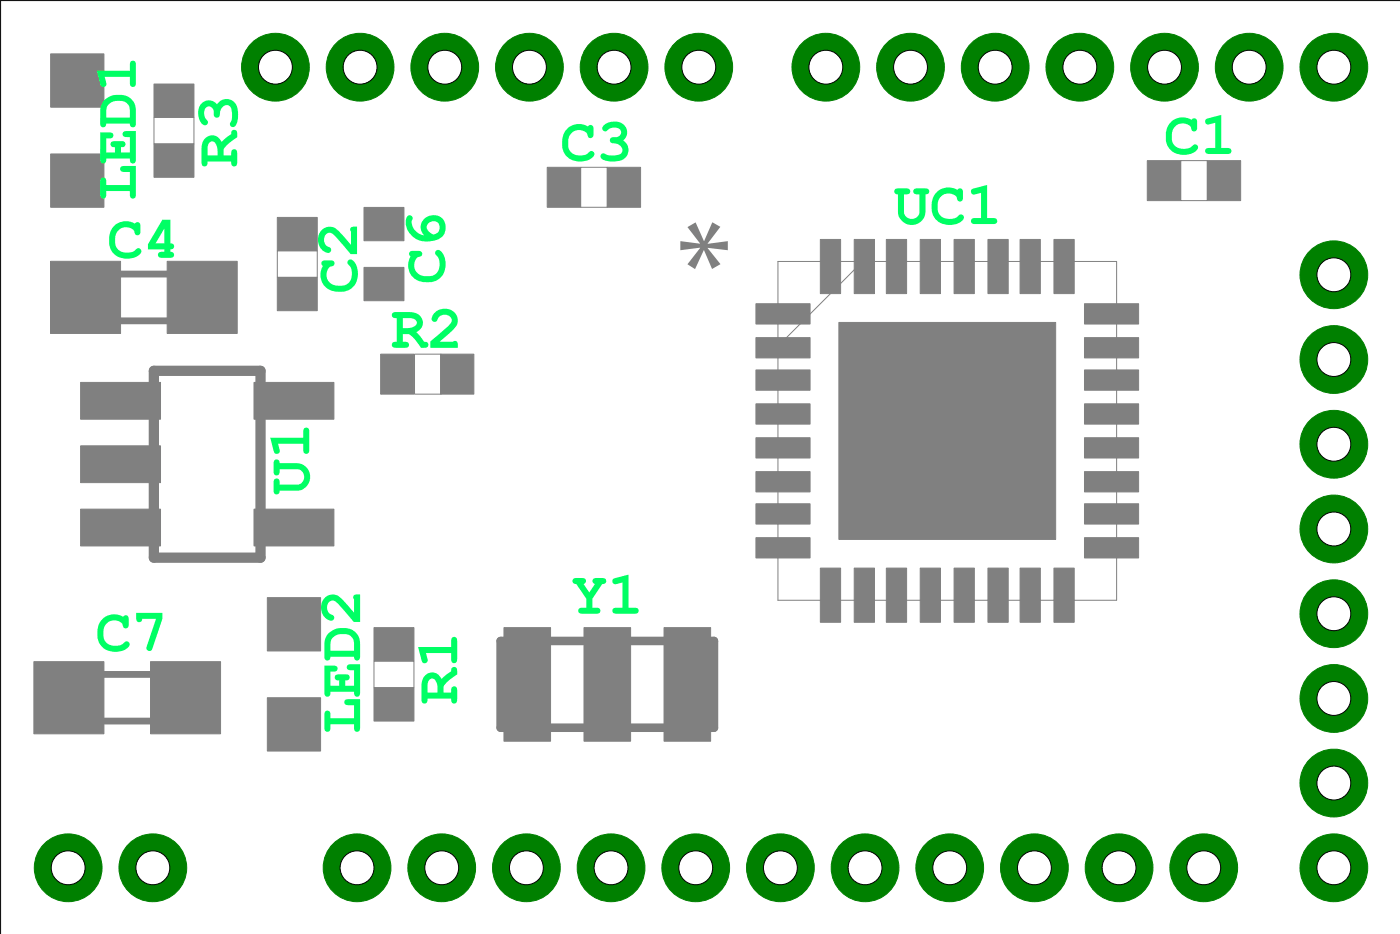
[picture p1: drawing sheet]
<svg xmlns="http://www.w3.org/2000/svg" width="205mm" height="136mm" viewBox="0 0 205 136" stroke-linecap="round" stroke-linejoin="round" font-family="sans-serif">
<defs><g id="words">
<text font-size="19.6" fill="#808080" x="98.9" y="45.9">*</text>
<g font-size="8.8" fill="#00ff64">
<text x="81.9" y="23.5">C3</text>
<text x="170.2" y="22.5">C1</text>
<text x="19.9" y="29.3" transform="rotate(-90 19.9 29.3)">LED1</text>
<text x="34.7" y="24.4" transform="rotate(-90 34.7 24.4)">R3</text>
<text x="130.7" y="32.7">UC1</text>
<text x="15.7" y="37.7">C4</text>
<text x="65" y="41.5" transform="rotate(-90 65 41.5)">C6</text>
<text x="52.2" y="42.9" transform="rotate(-90 52.2 42.9)">C2</text>
<text x="57.2" y="50.8">R2</text>
<text x="45.2" y="72.3" transform="rotate(-90 45.2 72.3)">U1</text>
<text x="83.5" y="89.7">Y1</text>
<text x="14" y="95.1">C7</text>
<text x="52.7" y="107.2" transform="rotate(-90 52.7 107.2)">LED2</text>
<text x="66.9" y="102.9" transform="rotate(-90 66.9 102.9)">R1</text>
</g>
</g></defs>
<!-- layer: Layer 1 -->
<g fill="#808080" stroke="#808080" stroke-width=".15">
<path d="M110.6 44.4h7.9v2.9h-7.9z"/>
<path d="M110.6 49.3h7.9v3h-7.9z"/>
<path d="M110.6 54.1h7.9v2.9h-7.9z"/>
<path d="M110.6 59h7.9v3h-7.9z"/>
<path d="M110.6 64h7.9v2.9h-7.9z"/>
<path d="M110.6 68.9h7.9v3h-7.9z"/>
<path d="M110.6 73.6h7.9v3h-7.9z"/>
<path d="M110.6 78.6h7.9v2.9h-7.9z"/>
<path d="M120 83h2.9v7.9h-2.9z"/>
<path d="M124.9 83h3v7.9h-3z"/>
<path d="M129.6 83h3v7.9h-3z"/>
<path d="M134.6 83h2.9v7.9h-2.9z"/>
<path d="M139.5 83h3v7.9h-3z"/>
<path d="M144.5 83h2.9v7.9h-2.9z"/>
<path d="M149.2 83h2.9v7.9h-2.9z"/>
<path d="M154.1 83h3v7.9h-3z"/>
<path d="M158.6 78.6h7.9v2.9h-7.9z"/>
<path d="M158.6 73.6h7.9v3h-7.9z"/>
<path d="M158.6 68.9h7.9v3h-7.9z"/>
<path d="M158.6 64h7.9v2.9h-7.9z"/>
<path d="M158.6 59h7.9v3h-7.9z"/>
<path d="M158.6 54.1h7.9v2.9h-7.9z"/>
<path d="M158.6 49.3h7.9v3h-7.9z"/>
<path d="M158.6 44.4h7.9v2.9h-7.9z"/>
<path d="M154.1 35h3v7.9h-3z"/>
<path d="M149.2 35h2.9v7.9h-2.9z"/>
<path d="M144.5 35h2.9v7.9h-2.9z"/>
<path d="M139.5 35h3v7.9h-3z"/>
<path d="M134.6 35h2.9v7.9h-2.9z"/>
<path d="M129.6 35h3v7.9h-3z"/>
<path d="M124.9 35h3v7.9h-3z"/>
<path d="M120 35h2.9v7.9h-2.9z"/>
<path d="M122.7 47.1h31.7v31.7h-31.7z"/>
<path d="M176.6 23.5h4.8v5.8h-4.8z"/>
<path d="M167.8 23.5h4.9v5.8h-4.9z"/>
<path d="M40.6 31.8h5.8v4.8h-5.8z"/>
<path d="M40.6 40.5h5.8v4.9h-5.8z"/>
<path d="M54.7 91.7h5.8v4.9h-5.8z"/>
<path d="M54.7 100.5h5.8v4.9h-5.8z"/>
<path d="M88.8 24.4h4.9v5.9h-4.9z"/>
<path d="M80 24.4h4.9v5.9h-4.9z"/>
<path d="M55.7 51.8h4.8v5.8h-4.8z"/>
<path d="M64.4 51.8h4.9v5.8h-4.9z"/>
<path d="M11.8 55.9h11.7v5.4h-11.7z"/>
<path d="M11.8 65.2h11.7v5.3h-11.7z"/>
<path d="M11.8 74.4h11.7v5.4h-11.7z"/>
<path d="M37.1 74.4h11.7v5.4h-11.7z"/>
<path d="M37.1 55.9h11.7v5.4h-11.7z"/>
<path d="M53.2 30.3h5.9v4.9h-5.9z"/>
<path d="M53.2 39.1h5.9v4.8h-5.9z"/>
<path d="M5 96.7h10.2v10.5h-10.2z"/>
<path d="M22 96.7h10.3v10.5h-10.3z"/>
<path d="M24.4 38.2h10.3v10.5h-10.3z"/>
<path d="M7.4 38.2h10.2v10.5h-10.2z"/>
<path d="M97.1 91.7h6.8v16.6h-6.8z"/>
<path d="M85.4 91.7h6.8v16.6h-6.8z"/>
<path d="M73.7 91.7h6.8v16.6h-6.8z"/>
<path d="M22.5 21h5.9v4.9h-5.9z"/>
<path d="M22.5 12.3h5.9v4.8h-5.9z"/>
<path d="M7.4 22.5h7.8v7.8h-7.8z"/>
<path d="M7.4 7.9h7.8v7.8h-7.8z"/>
<path d="M39.1 87.3h7.8v7.8h-7.8z"/>
<path d="M39.1 102h7.8v7.7h-7.8z"/>
<path d="M15.7 56.1h6.3v4.9h-6.3z"/>
<path d="M15.7 65.4h6.3v4.9h-6.3z"/>
<path d="M15.7 74.7h6.3v4.8h-6.3z"/>
<path d="M38.6 74.7h6.3v4.8h-6.3z"/>
<path d="M38.6 56.1h6.3v4.9h-6.3z"/>
<path d="M10.8 98.1h3.4v7.8h-3.4z"/>
<path d="M23 98.1h3.4v7.8h-3.4z"/>
<path d="M25.4 39.6h3.5v7.7h-3.5z"/>
<path d="M13.2 39.6h3.5v7.7h-3.5z"/>
</g>
<path d="M22.5 17.1h5.9v3.9h-5.9zM40.6 36.6h5.8v3.9h-5.8zM84.9 24.4h3.9v5.9h-3.9zM113.8 38.2h49.5v49.5h-49.5zM126.2 38.2l-12.4 12.4M54.7 96.6h5.8v3.9h-5.8z" fill="none" stroke="#808080" stroke-width=".15"/>
<path d="M22.5 54.2h15.6v27.3h-15.6z" fill="none" stroke="#808080" stroke-width="1.5"/>
<path d="M14 40h14.1M14 46.9h14.1M11.5 98.6h14.2M11.5 105.4h14.2" fill="none" stroke="#808080" stroke-width=".99"/>
<path d="M73.2 93.7h31.2v12.6h-31.2z" fill="none" stroke="#808080" stroke-width="1.2"/>
<circle cx="52.7" cy="9.8" r="5" fill="#008000"/>
<circle cx="52.7" cy="9.8" r="5" fill="none" stroke="#008000" stroke-width=".15"/>
<circle cx="52.7" cy="9.8" r="2.48" fill="#fff"/>
<circle cx="52.7" cy="9.8" r="2.48" fill="none" stroke="#000" stroke-width=".15"/>
<circle cx="40.3" cy="9.8" r="5" fill="#008000"/>
<circle cx="40.3" cy="9.8" r="5" fill="none" stroke="#008000" stroke-width=".15"/>
<circle cx="40.3" cy="9.8" r="2.48" fill="#fff"/>
<circle cx="40.3" cy="9.8" r="2.48" fill="none" stroke="#000" stroke-width=".15"/>
<circle cx="65" cy="9.8" r="5" fill="#008000"/>
<circle cx="65" cy="9.8" r="5" fill="none" stroke="#008000" stroke-width=".15"/>
<circle cx="65" cy="9.8" r="2.48" fill="#fff"/>
<circle cx="65" cy="9.8" r="2.48" fill="none" stroke="#000" stroke-width=".15"/>
<circle cx="77.4" cy="9.8" r="5" fill="#008000"/>
<circle cx="77.4" cy="9.8" r="5" fill="none" stroke="#008000" stroke-width=".15"/>
<circle cx="77.4" cy="9.8" r="2.48" fill="#fff"/>
<circle cx="77.4" cy="9.8" r="2.48" fill="none" stroke="#000" stroke-width=".15"/>
<circle cx="89.8" cy="9.8" r="5" fill="#008000"/>
<circle cx="89.8" cy="9.8" r="5" fill="none" stroke="#008000" stroke-width=".15"/>
<circle cx="89.8" cy="9.8" r="2.48" fill="#fff"/>
<circle cx="89.8" cy="9.8" r="2.48" fill="none" stroke="#000" stroke-width=".15"/>
<circle cx="102.2" cy="9.8" r="5" fill="#008000"/>
<circle cx="102.2" cy="9.8" r="5" fill="none" stroke="#008000" stroke-width=".15"/>
<circle cx="102.2" cy="9.8" r="2.48" fill="#fff"/>
<circle cx="102.2" cy="9.8" r="2.48" fill="none" stroke="#000" stroke-width=".15"/>
<circle cx="145.5" cy="9.8" r="5" fill="#008000"/>
<circle cx="145.5" cy="9.8" r="5" fill="none" stroke="#008000" stroke-width=".15"/>
<circle cx="145.5" cy="9.8" r="2.48" fill="#fff"/>
<circle cx="145.5" cy="9.8" r="2.48" fill="none" stroke="#000" stroke-width=".15"/>
<circle cx="133.2" cy="9.8" r="5" fill="#008000"/>
<circle cx="133.2" cy="9.8" r="5" fill="none" stroke="#008000" stroke-width=".15"/>
<circle cx="133.2" cy="9.8" r="2.48" fill="#fff"/>
<circle cx="133.2" cy="9.8" r="2.48" fill="none" stroke="#000" stroke-width=".15"/>
<circle cx="157.9" cy="9.8" r="5" fill="#008000"/>
<circle cx="157.9" cy="9.8" r="5" fill="none" stroke="#008000" stroke-width=".15"/>
<circle cx="157.9" cy="9.8" r="2.48" fill="#fff"/>
<circle cx="157.9" cy="9.8" r="2.48" fill="none" stroke="#000" stroke-width=".15"/>
<circle cx="120.8" cy="9.8" r="5" fill="#008000"/>
<circle cx="120.8" cy="9.8" r="5" fill="none" stroke="#008000" stroke-width=".15"/>
<circle cx="120.8" cy="9.8" r="2.48" fill="#fff"/>
<circle cx="120.8" cy="9.8" r="2.48" fill="none" stroke="#000" stroke-width=".15"/>
<circle cx="170.3" cy="9.8" r="5" fill="#008000"/>
<circle cx="170.3" cy="9.8" r="5" fill="none" stroke="#008000" stroke-width=".15"/>
<circle cx="170.3" cy="9.8" r="2.48" fill="#fff"/>
<circle cx="170.3" cy="9.8" r="2.48" fill="none" stroke="#000" stroke-width=".15"/>
<circle cx="182.7" cy="9.8" r="5" fill="#008000"/>
<circle cx="182.7" cy="9.8" r="5" fill="none" stroke="#008000" stroke-width=".15"/>
<circle cx="182.7" cy="9.8" r="2.48" fill="#fff"/>
<circle cx="182.7" cy="9.8" r="2.48" fill="none" stroke="#000" stroke-width=".15"/>
<circle cx="195.1" cy="9.8" r="5" fill="#008000"/>
<circle cx="195.1" cy="9.8" r="5" fill="none" stroke="#008000" stroke-width=".15"/>
<circle cx="195.1" cy="9.8" r="2.48" fill="#fff"/>
<circle cx="195.1" cy="9.8" r="2.48" fill="none" stroke="#000" stroke-width=".15"/>
<circle cx="195.1" cy="89.7" r="5" fill="#008000"/>
<circle cx="195.1" cy="89.7" r="5" fill="none" stroke="#008000" stroke-width=".15"/>
<circle cx="195.1" cy="89.7" r="2.48" fill="#fff"/>
<circle cx="195.1" cy="89.7" r="2.48" fill="none" stroke="#000" stroke-width=".15"/>
<circle cx="195.1" cy="102.1" r="5" fill="#008000"/>
<circle cx="195.1" cy="102.1" r="5" fill="none" stroke="#008000" stroke-width=".15"/>
<circle cx="195.1" cy="102.1" r="2.48" fill="#fff"/>
<circle cx="195.1" cy="102.1" r="2.48" fill="none" stroke="#000" stroke-width=".15"/>
<circle cx="195.1" cy="77.3" r="5" fill="#008000"/>
<circle cx="195.1" cy="77.3" r="5" fill="none" stroke="#008000" stroke-width=".15"/>
<circle cx="195.1" cy="77.3" r="2.48" fill="#fff"/>
<circle cx="195.1" cy="77.3" r="2.48" fill="none" stroke="#000" stroke-width=".15"/>
<circle cx="195.1" cy="114.4" r="5" fill="#008000"/>
<circle cx="195.1" cy="114.4" r="5" fill="none" stroke="#008000" stroke-width=".15"/>
<circle cx="195.1" cy="114.4" r="2.48" fill="#fff"/>
<circle cx="195.1" cy="114.4" r="2.48" fill="none" stroke="#000" stroke-width=".15"/>
<circle cx="195.1" cy="64.9" r="5" fill="#008000"/>
<circle cx="195.1" cy="64.9" r="5" fill="none" stroke="#008000" stroke-width=".15"/>
<circle cx="195.1" cy="64.9" r="2.48" fill="#fff"/>
<circle cx="195.1" cy="64.9" r="2.48" fill="none" stroke="#000" stroke-width=".15"/>
<circle cx="195.1" cy="126.8" r="5" fill="#008000"/>
<circle cx="195.1" cy="126.8" r="5" fill="none" stroke="#008000" stroke-width=".15"/>
<circle cx="195.1" cy="126.8" r="2.48" fill="#fff"/>
<circle cx="195.1" cy="126.8" r="2.48" fill="none" stroke="#000" stroke-width=".15"/>
<circle cx="195.1" cy="52.5" r="5" fill="#008000"/>
<circle cx="195.1" cy="52.5" r="5" fill="none" stroke="#008000" stroke-width=".15"/>
<circle cx="195.1" cy="52.5" r="2.48" fill="#fff"/>
<circle cx="195.1" cy="52.5" r="2.48" fill="none" stroke="#000" stroke-width=".15"/>
<circle cx="195.1" cy="40.2" r="5" fill="#008000"/>
<circle cx="195.1" cy="40.2" r="5" fill="none" stroke="#008000" stroke-width=".15"/>
<circle cx="195.1" cy="40.2" r="2.48" fill="#fff"/>
<circle cx="195.1" cy="40.2" r="2.48" fill="none" stroke="#000" stroke-width=".15"/>
<circle cx="126.5" cy="126.8" r="5" fill="#008000"/>
<circle cx="126.5" cy="126.8" r="5" fill="none" stroke="#008000" stroke-width=".15"/>
<circle cx="126.5" cy="126.8" r="2.48" fill="#fff"/>
<circle cx="126.5" cy="126.8" r="2.48" fill="none" stroke="#000" stroke-width=".15"/>
<circle cx="114.1" cy="126.8" r="5" fill="#008000"/>
<circle cx="114.1" cy="126.8" r="5" fill="none" stroke="#008000" stroke-width=".15"/>
<circle cx="114.1" cy="126.8" r="2.48" fill="#fff"/>
<circle cx="114.1" cy="126.8" r="2.48" fill="none" stroke="#000" stroke-width=".15"/>
<circle cx="138.9" cy="126.8" r="5" fill="#008000"/>
<circle cx="138.9" cy="126.8" r="5" fill="none" stroke="#008000" stroke-width=".15"/>
<circle cx="138.9" cy="126.8" r="2.48" fill="#fff"/>
<circle cx="138.9" cy="126.8" r="2.48" fill="none" stroke="#000" stroke-width=".15"/>
<circle cx="101.7" cy="126.8" r="5" fill="#008000"/>
<circle cx="101.7" cy="126.8" r="5" fill="none" stroke="#008000" stroke-width=".15"/>
<circle cx="101.7" cy="126.8" r="2.48" fill="#fff"/>
<circle cx="101.7" cy="126.8" r="2.48" fill="none" stroke="#000" stroke-width=".15"/>
<circle cx="151.3" cy="126.8" r="5" fill="#008000"/>
<circle cx="151.3" cy="126.8" r="5" fill="none" stroke="#008000" stroke-width=".15"/>
<circle cx="151.3" cy="126.8" r="2.48" fill="#fff"/>
<circle cx="151.3" cy="126.8" r="2.48" fill="none" stroke="#000" stroke-width=".15"/>
<circle cx="89.4" cy="126.8" r="5" fill="#008000"/>
<circle cx="89.4" cy="126.8" r="5" fill="none" stroke="#008000" stroke-width=".15"/>
<circle cx="89.4" cy="126.8" r="2.48" fill="#fff"/>
<circle cx="89.4" cy="126.8" r="2.48" fill="none" stroke="#000" stroke-width=".15"/>
<circle cx="163.7" cy="126.8" r="5" fill="#008000"/>
<circle cx="163.7" cy="126.8" r="5" fill="none" stroke="#008000" stroke-width=".15"/>
<circle cx="163.7" cy="126.8" r="2.48" fill="#fff"/>
<circle cx="163.7" cy="126.8" r="2.48" fill="none" stroke="#000" stroke-width=".15"/>
<circle cx="77" cy="126.8" r="5" fill="#008000"/>
<circle cx="77" cy="126.8" r="5" fill="none" stroke="#008000" stroke-width=".15"/>
<circle cx="77" cy="126.8" r="2.48" fill="#fff"/>
<circle cx="77" cy="126.8" r="2.48" fill="none" stroke="#000" stroke-width=".15"/>
<circle cx="176" cy="126.8" r="5" fill="#008000"/>
<circle cx="176" cy="126.8" r="5" fill="none" stroke="#008000" stroke-width=".15"/>
<circle cx="176" cy="126.8" r="2.48" fill="#fff"/>
<circle cx="176" cy="126.8" r="2.48" fill="none" stroke="#000" stroke-width=".15"/>
<circle cx="64.6" cy="126.8" r="5" fill="#008000"/>
<circle cx="64.6" cy="126.8" r="5" fill="none" stroke="#008000" stroke-width=".15"/>
<circle cx="64.6" cy="126.8" r="2.48" fill="#fff"/>
<circle cx="64.6" cy="126.8" r="2.48" fill="none" stroke="#000" stroke-width=".15"/>
<circle cx="52.2" cy="126.8" r="5" fill="#008000"/>
<circle cx="52.2" cy="126.8" r="5" fill="none" stroke="#008000" stroke-width=".15"/>
<circle cx="52.2" cy="126.8" r="2.48" fill="#fff"/>
<circle cx="52.2" cy="126.8" r="2.48" fill="none" stroke="#000" stroke-width=".15"/>
<circle cx="10" cy="126.8" r="5" fill="#008000"/>
<circle cx="10" cy="126.8" r="5" fill="none" stroke="#008000" stroke-width=".15"/>
<circle cx="10" cy="126.8" r="2.48" fill="#fff"/>
<circle cx="10" cy="126.8" r="2.48" fill="none" stroke="#000" stroke-width=".15"/>
<circle cx="22.4" cy="126.8" r="5" fill="#008000"/>
<circle cx="22.4" cy="126.8" r="5" fill="none" stroke="#008000" stroke-width=".15"/>
<circle cx="22.4" cy="126.8" r="2.48" fill="#fff"/>
<g fill="none" stroke="#000" stroke-width=".15">
<path d="M204.8 .1h-204.7v136.4"/>
<circle cx="22.4" cy="126.8" r="2.48"/>
</g>
<path d="M172.7 23.5h3.9v5.8h-3.9zM60.6 51.8h3.9v5.8h-3.9z" fill="none" stroke="#808080" stroke-width=".15"/>
<use href="#words"/>
</svg>
